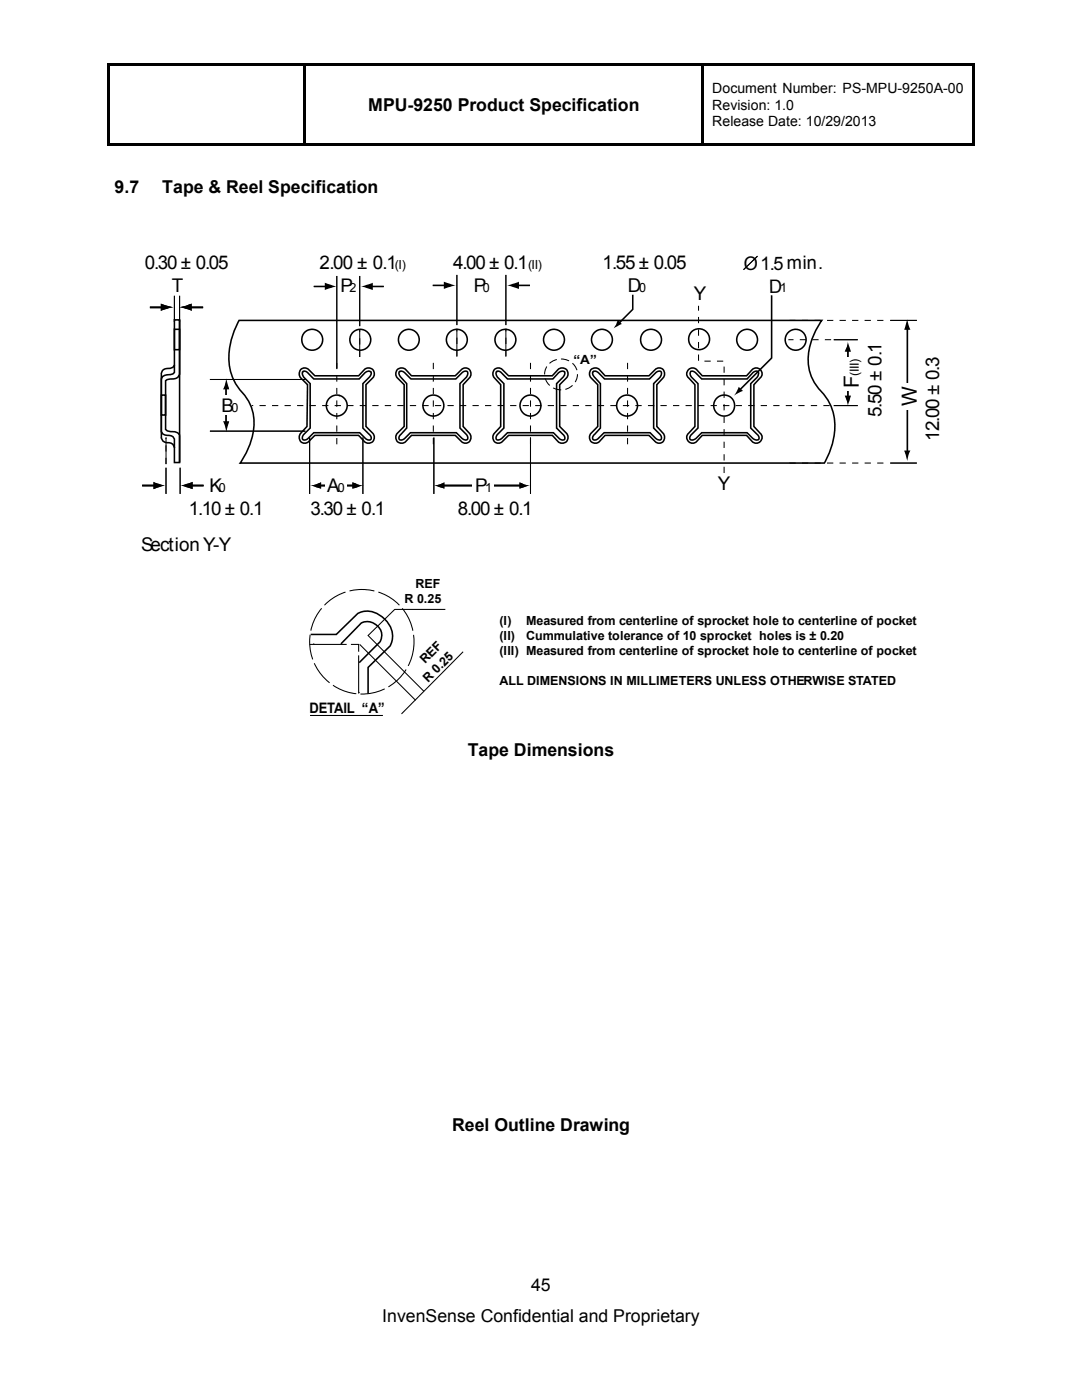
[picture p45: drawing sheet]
<svg xmlns="http://www.w3.org/2000/svg" width="216mm" height="279mm" viewBox="0 0 216 279" stroke-linecap="round" stroke-linejoin="round" font-family="sans-serif">
<defs><g id="words">
<g font-size="4.2">
<text x="171.4" y="77.4" transform="rotate(-90 171.4 77.4)">F</text>
<text x="182.9" y="81" transform="rotate(-90 182.9 81)">W</text>
</g>
<g font-size="3.8">
<text x="28.9" y="53.7">0.30 ± 0.05</text>
<text x="90.4" y="53.8">4.00 ± 0.1</text>
<text x="120.2" y="53.7">1.55± 0.05</text>
<text x="34.3" y="58.2">T</text>
<text x="94.6" y="58.3">P</text>
<text x="125.3" y="58.2">D</text>
<text x="138.5" y="59.8">Y</text>
<text x="44.2" y="82.3">B</text>
<text x="175.9" y="83.2" transform="rotate(-90 175.9 83.2)">5.50 ± 0.1</text>
<text x="187.4" y="87.9" transform="rotate(-90 187.4 87.9)">12.00 ± 0.3</text>
<text x="41.8" y="98.2">K</text>
<text x="65.3" y="98.3">A</text>
<text x="94.8" y="98.2">P</text>
<text x="143.3" y="97.7">Y</text>
<text x="37.7" y="102.7">1.10 ± 0.1</text>
<text x="62" y="102.8">3.30± 0.1</text>
<text x="91.4" y="102.7">8.00± 0.1</text>
<text x="28.2" y="110">SectionY-Y</text>
</g>
<g font-size="3.7">
<text x="63.8" y="53.7">2.00 ± 0.1</text>
<text x="148.4" y="53.9" transform="rotate(-1 148.4 53.9)">O1.5 min.</text>
<text x="67.9" y="58.2">P</text>
<text x="153.5" y="58.4" transform="rotate(-1 153.5 58.4)">D</text>
</g>
<g font-size="3.5">
<text x="73.5" y="22.2">MPU-9250 Product Specification</text>
<text x="22.9" y="38.6">9.7</text>
<text x="32.4" y="38.6">Tape &amp; Reel Specification</text>
<text x="93.3" y="150.9">Tape Dimensions</text>
<text x="90.2" y="225.7">Reel Outline Drawing</text>
<text x="106" y="257.6">45</text>
<text x="76.3" y="263.8">InvenSense Confidential and Proprietary</text>
</g>
<text font-size="2.9" x="61.7" y="142.3">DETAIL “A”</text>
<g font-size="2.8">
<text x="142.1" y="18.6">Document Number: PS-MPU-9250A-00</text>
<text x="142.1" y="21.9">Revision: 1.0</text>
<text x="142.1" y="25.1">Release Date: 10/29/2013</text>
</g>
<g font-size="2.5">
<text x="78.8" y="53.7">(I)</text>
<text x="105.4" y="53.8">(II)</text>
<text x="69.7" y="58.2">2</text>
<text x="96.4" y="58.3">0</text>
<text x="127.5" y="58.2">0</text>
<text x="155.7" y="58.3" transform="rotate(-1 155.7 58.3)">1</text>
<text x="114.4" y="72.6">“A”</text>
<text x="171.4" y="75" transform="rotate(-90 171.4 75)">(III)</text>
<text x="46.2" y="82.3">0</text>
<text x="43.7" y="98.2">0</text>
<text x="67.4" y="98.3">0</text>
<text x="96.8" y="98.2">1</text>
<text x="82.9" y="117.3">REF</text>
<text x="80.7" y="120.3">R 0.25</text>
<text x="99.7" y="124.8">(I)</text>
<text x="105" y="124.8">Measured from centerline of sprocket hole to centerline of pocket</text>
<text x="99.7" y="127.8">(II)</text>
<text x="99.7" y="130.8">(III) Measured from centerline of sprocket hole to centerline of pocket</text>
<text x="105" y="127.8">Cummulative tolerance of 10 sprocket holes is ± 0.20</text>
<text x="84.8" y="132.6" transform="rotate(-45 84.8 132.6)">REF</text>
<text x="85.4" y="136.3" transform="rotate(-45 85.4 136.3)">R 0.25</text>
<text x="99.7" y="136.8">ALL DIMENSIONS IN MILLIMETERS UNLESS OTHERWISE STATED</text>
</g>
</g></defs>
<g fill="#000">
<path d="M21.4 12.7h.5v.5h-.5zM21.4 12.7h173.1v.5h-173.1zM193.9 12.7h.6v.5h-.6zM21.4 13.2h.5v15.9h-.5zM21.4 28.6h39.2v.5h-39.2zM60.6 13.2h.5v15.9h-.5zM61.1 28.6h78.9v.5h-78.9zM140 13.2h.5v15.9h-.5zM140.5 28.6h53.4v.5h-53.4zM193.9 13.2h.6v15.9h-.6zM193.9 28.6h.6v.5h-.6zM45.1 75.5l.6 2.2h-1.2l.3-.7z"/>
<path d="M45.1 76l.5 1.6h-.9l.3-.8zM169.2 68.1l.6 2.1h-1.2l.4-.9zM169.2 68.5l.5 1.6h-.9zM168.8 79.1h.9l-.5 1.5zM44.7 84.2h.9l-.5 1.7-.1-.9zM44.5 84.1h1.2l-.6 2.2-.2-1.2zM168.6 79h1.2l-.6 2z"/>
</g>
<g fill="none" stroke="#000" stroke-width=".31">
<path d="M32.2 78.8h.8v4h-.8zM34.8 63.8h1v10.1a1.4 1.4 0 0 1-1.4 1.7l-.8 .1-.6 .3v9a.76 .76 0 0 0 .8 1.1 2.18 2.18 0 0 1 1.9 .5l.1 .3v5.4h-1v-3.7a1.26 1.26 0 0 0-1.3-1.7l-.6-.1a.86 .86 0 0 1-.7-.8v-9.3a1.41 1.41 0 0 1 1.3-1.9l.8-.1 .5-.4zM34.8 72.8a.75 .75 0 0 1-.6 .7l-1.4 .2a1.04 1.04 0 0 0-.6 1v12.7M34.8 65.7h1v4.1h-1zM35.8 63.8v28.5M45.1 77.3v7.2M47.7 63.9h116.3a13.7 13.7 0 0 0-2.5 9.8l.4 1.5 .8 1.5 1.2 1.4a10.8 10.8 0 0 1 2 11.3l-1.4 3h-116.6a14.3 14.3 0 0 0 2.7-9.7l-.5-1.5-.7-1.4-1.1-1.5a11.1 11.1 0 0 1-1.9-11.3zM60 73.7a1.39 1.39 0 0 1 2.1 .6l.7 .7h8.8l.1-.2a3.1 3.1 0 0 1 1.6-1.4 1.22 1.22 0 0 1 1.3 .9 1.22 1.22 0 0 1-.5 1.4l-1.1 1.1v8.3l1.4 1.4a1.18 1.18 0 0 1-.1 1.7 1.18 1.18 0 0 1-1.7-.2l-1-1.1h-8.8l-.1 .1a3.5 3.5 0 0 1-1.7 1.4 1.23 1.23 0 0 1-1.3-.8 1.23 1.23 0 0 1 .6-1.4l1-1.1 .1-8.3-.3-.3a3.2 3.2 0 0 1-1.4-1.7zM60.4 74.2a.98 .98 0 0 1 1.2 .4l1 1h9.1l.1-.1a2.6 2.6 0 0 1 1.9-1.4l.2 .1a.82 .82 0 0 1-.4 1.3l-1.1 1.1v8.8l.5 .6a1.98 1.98 0 0 1 1.2 1.5l-.1 .2a1.29 1.29 0 0 1-1.6-.7l-.6-.6h-9.2l-.5 .4a1.72 1.72 0 0 1-1.5 1l-.2-.1a1.31 1.31 0 0 1 .8-1.5l.7-.8v-8.8l-.2-.2a2.76 2.76 0 0 1-1.4-2zM79.3 73.7a1.4 1.4 0 0 1 2.1 .6l.7 .7h8.7l.2-.2a3.5 3.5 0 0 1 1.7-1.4 1.22 1.22 0 0 1 1.2 .9 1.22 1.22 0 0 1-.5 1.4l-1 1.1v8.3l1.3 1.4a1.15 1.15 0 0 1-.1 1.7 1.15 1.15 0 0 1-1.7-.2l-1.1-1.1h-8.7l-.1 .1a3.1 3.1 0 0 1-1.7 1.4 1.22 1.22 0 0 1-1.3-.8 1.22 1.22 0 0 1 .6-1.4l1-1.1v-8.3l-.2-.3a3.4 3.4 0 0 1-1.4-1.7l.1-.7zM79.7 74.2a1.43 1.43 0 0 1 1.6 .8l.7 .6h9l.1-.1a2.89 2.89 0 0 1 1.9-1.4l.2 .1a1.44 1.44 0 0 1-.7 1.6l-.7 .8v8.8l.1 .2a2.89 2.89 0 0 1 1.4 1.9l-.1 .2a1.32 1.32 0 0 1-1.5-.7l-.6-.6h-9.2l-.1 .1a2.71 2.71 0 0 1-1.9 1.3l-.2-.1a1.02 1.02 0 0 1 .5-1.2l1-1.1v-8.8l-.5-.6a1.76 1.76 0 0 1-1-1.8zM98.7 73.7a1.39 1.39 0 0 1 2.1 .6l.7 .7h8.7l.2-.2a2.92 2.92 0 0 1 1.6-1.4 1.22 1.22 0 0 1 1.3 .9 1.22 1.22 0 0 1-.6 1.4l-1 1.1v8.3l1.3 1.4a1.18 1.18 0 0 1-.1 1.7 1.18 1.18 0 0 1-1.7-.2l-1-1.1h-8.7l-.2 .1a3.5 3.5 0 0 1-1.7 1.4 1.22 1.22 0 0 1-1.2-.8 1.22 1.22 0 0 1 .5-1.4l1-1.1v-8.3l-.3-.3a2.81 2.81 0 0 1-1.2-2.1z"/>
<path d="M99.1 74.2a.98 .98 0 0 1 1.2 .4l1 1h9l.2-.1a2.52 2.52 0 0 1 1.8-1.4l.2 .1a.85 .85 0 0 1-.3 1.3l-1.1 1.1v8.8l.5 .6a2 2 0 0 1 1.1 1.5l-.1 .2a1.29 1.29 0 0 1-1.5-.7l-.7-.6h-9.1l-.2 .1a2.71 2.71 0 0 1-1.8 1.3 .76 .76 0 0 1 .1-1.3l1.1-1.1v-8.8l-.1-.2a2.76 2.76 0 0 1-1.4-2zM117.9 73.7a1.39 1.39 0 0 1 2.2 .6l.6 .7h8.8l.2-.2a3.5 3.5 0 0 1 1.7-1.4 1.23 1.23 0 0 1 1.2 .9 1.23 1.23 0 0 1-.6 1.4l-.9 1.1v8.3l1.2 1.4a1.15 1.15 0 0 1 0 1.7 1.15 1.15 0 0 1-1.7-.2l-1.1-1.1h-8.8l-.1 .1a2.98 2.98 0 0 1-1.6 1.4 1.22 1.22 0 0 1-1.3-.8 1.22 1.22 0 0 1 .5-1.4l1.1-1.1v-8.3l-.3-.3a2.67 2.67 0 0 1-1.4-2.1zM118.3 74.2a1.41 1.41 0 0 1 1.7 .8l.6 .6h9l.2-.1a2.89 2.89 0 0 1 1.9-1.4l.2 .1a1.44 1.44 0 0 1-.7 1.6l-.8 .8v8.8l.2 .2a2.89 2.89 0 0 1 1.4 1.9l-.1 .2a1.31 1.31 0 0 1-1.5-.7l-.7-.6h-9.2l-.4 .4a1.73 1.73 0 0 1-1.5 1l-.3-.1a1.01 1.01 0 0 1 .5-1.2l1-1.1v-8.8l-.5-.6a1.75 1.75 0 0 1-1-1.8zM137.4 73.7a1.33 1.33 0 0 1 2.1 .6l.6 .7h8.9l.1-.2a2.97 2.97 0 0 1 1.6-1.4 1.2 1.2 0 0 1 1.3 .9 1.2 1.2 0 0 1-.6 1.4l-1 1.1v8.3l1.3 1.4a1.15 1.15 0 0 1 0 1.7 1.15 1.15 0 0 1-1.7-.2l-1-1.1h-8.9l-.1 .1a2.97 2.97 0 0 1-1.6 1.4 1.2 1.2 0 0 1-1.3-.8 1.2 1.2 0 0 1 .6-1.4l1-1.1v-8.3l-.7-.7a1.81 1.81 0 0 1-1-1.7zM137.7 74.2h.1zM137.8 74.2a1.37 1.37 0 0 1 1.6 .8l.6 .6h9.1l.1-.1a2.54 2.54 0 0 1 1.9-1.4l.2 .1a1.68 1.68 0 0 1-.9 1.8l-.6 .6v8.8l.6 .7a1.77 1.77 0 0 1 1.1 1.4 .84 .84 0 0 1-1.4-.1l-1-1h-9.1l-.1 .1a2.65 2.65 0 0 1-1.9 1.3l-.3-.1a1 1 0 0 1 .5-1.2l1.1-1.1v-8.8l-.2-.2a3.6 3.6 0 0 1-1.4-1.7zM169.2 69.8v9.6M32.2 87.3a1.04 1.04 0 0 0 .7 .9l.6 .1a1.1 1.1 0 0 1 1.3 1.1M62 126.6h5.1l3.2-3.1a3.7 3.7 0 0 1 5.4-.8 4.7 4.7 0 0 1 2.3 5.8l-.2 .4-4.4 4.3v5.2M68 128.5l3.6-3.6a2.11 2.11 0 0 1 3-.5 2.59 2.59 0 0 1 1.2 3.7l-4.1 4.1"/>
<circle cx="62.3" cy="67.8" r="2.1"/>
<circle cx="71.9" cy="67.8" r="2.09"/>
<circle cx="81.6" cy="67.8" r="2.08"/>
<circle cx="91.2" cy="67.8" r="2.08"/>
<circle cx="100.8" cy="67.8" r="2.09"/>
<circle cx="110.5" cy="67.8" r="2.09"/>
<circle cx="120.1" cy="67.8" r="2.08"/>
<circle cx="129.9" cy="67.8" r="2.1"/>
<circle cx="139.5" cy="67.7" r="2.1"/>
<circle cx="149.1" cy="67.8" r="2.08"/>
<circle cx="158.8" cy="67.8" r="2.08"/>
<circle cx="67.2" cy="80.9" r="2.08"/>
<circle cx="86.5" cy="80.9" r="2.09"/>
<circle cx="105.8" cy="80.9" r="2.09"/>
<circle cx="125.1" cy="80.9" r="2.09"/>
<circle cx="144.5" cy="80.9" r="2.09"/>
</g>
<path d="M41.9 75.7h19M45.1 77.3v7.2M169.2 69.8v9.6M41.9 86h19M61.9 142.8h14.5" fill="none" stroke="#000" stroke-width=".2"/>
<path d="M41.9 75.7h19M41.9 86h19M61.8 128.6h7.4M62.5 128.5h.1M70 128.6h1.6v1.5M71.6 130.8v7.6M71.6 138.2h.1M71.8 128.6l11.1 11.2M88.9 121.6h-10.1l-5.4 5.2 11.2 11.2M92.4 130.1l-12.3 12.4M61.9 142.8h14.5" fill="none" stroke="#000" stroke-width=".21"/>
<circle cx="72.2" cy="128.1" r="10.4" fill="none" stroke="#000" stroke-width=".21" stroke-dasharray="5 .8" stroke-linecap="butt"/>
<path d="M109.6 72.5a3.3 3.3 0 0 1 3.8-.6 3.3 3.3 0 0 1 1.8 3.4 3.3 3.3 0 0 1-4.1 2.4 3.3 3.3 0 0 1-2.2-4.2z" fill="none" stroke="#000" stroke-width=".21" stroke-dasharray="1.7 .8" stroke-linecap="butt"/>
<path d="M43.9 79h2.5v3.8h-2.5z" fill="#fff"/>
<path d="M61.8 87.3v11.3M63.6 96.9h7.2M72.4 87.3v11.3" fill="none" stroke="#000" stroke-width=".2"/>
<path d="M61.8 87.3v11.3M72.4 87.3v11.3" fill="none" stroke="#000" stroke-width=".21"/>
<path d="M61.9 96.9l1.1-.2 1.1-.4v1.2zM70.3 96.3l1.1 .4 1.1 .2-2.2 .6z" fill="#000"/>
<path d="M63.6 96.9h7.2" fill="none" stroke="#000" stroke-width=".42"/>
<path d="M64.9 94.7h4.4v3.9h-4.4z" fill="#fff"/>
<path d="M67.2 88.7v-16.6M86.5 88.7v-16.6M105.9 88.7v-16.6M125.2 88.7v-16.6M144.5 94.4v-22.3h-5.1v-11.1M165.5 80.9h-115.3" fill="none" stroke="#000" stroke-width=".21" stroke-dasharray="1.3 1.3" stroke-linecap="butt"/>
<path d="M86.6 87.3v11.3M88.2 96.9h15.9M105.9 87.3v11.3" fill="none" stroke="#000" stroke-width=".2"/>
<path d="M86.6 87.3v11.3M105.9 87.3v11.3" fill="none" stroke="#000" stroke-width=".21"/>
<path d="M86.6 96.9l1.1-.2 1-.4v1.2zM103.7 96.3l.9 .4 1.1 .2-2 .6z" fill="#000"/>
<path d="M88.2 96.9h15.9" fill="none" stroke="#000" stroke-width=".42"/>
<path d="M94.3 95h4.4v3.9h-4.4z" fill="#fff"/>
<path d="M67.2 55.1v18.4M71.8 55.1v10" fill="none" stroke="#000" stroke-width=".2"/>
<path d="M67.2 55.1v18.4M71.8 55.1v10" fill="none" stroke="#000" stroke-width=".21"/>
<path d="M75 54h4.3v3.9h-4.3z" fill="#fff"/>
<path d="M62.6 57.2h2.7M73.9 57.2h2.7M166.4 67.8h4.8M35.9 93.3v5.3M166.4 80.9h4.8" fill="none" stroke="#000" stroke-width=".2"/>
<path d="M64.9 56.6l1.9 .6-1.9 .5zM64.8 56.4l2.5 .8-2.5 .7zM71.9 57.2l2.5-.8v1.5zM72.4 57.2l1.9-.6v1.1z" fill="#000"/>
<path d="M62.6 57.2h2.7M73.9 57.2h2.7" fill="none" stroke="#000" stroke-width=".31"/>
<path d="M166.4 67.8h4.8M35.9 93.3v5.3M166.4 80.9h4.8" fill="none" stroke="#000" stroke-width=".21"/>
<path d="M165.8 67.8h-8.5" fill="none" stroke="#000" stroke-width=".21" stroke-dasharray="1.3 1.3" stroke-linecap="butt"/>
<path d="M43.8 100h4.2v3.9h-4.2z" fill="#fff"/>
<path d="M28.3 96.9h2.8M33.1 93.3v5.3M37.9 96.9h2.7" fill="none" stroke="#000" stroke-width=".2"/>
<path d="M30.6 96.2l2.4 .7-2.4 .7zM35.9 96.9l2.5-.7v1.4z" fill="#000"/>
<path d="M28.3 96.9h2.8M37.9 96.9h2.7" fill="none" stroke="#000" stroke-width=".42"/>
<path d="M33.1 93.3v5.3" fill="none" stroke="#000" stroke-width=".21"/>
<path d="M167.9 71.2h2.9v6.7h-2.9z" fill="#fff"/>
<path d="M177.6 63.9h5.3M181.1 65.4v24.9M177.6 92.4h5.3" fill="none" stroke="#000" stroke-width=".2"/>
<path d="M181.1 63.7l.6 2.1h-1.3zM181.1 64.2l.1 .8 .3 .7h-1zM180.5 90h1l-.3 .7-.1 .9zM180.4 89.9h1.3l-.3 .7-.3 1.4z" fill="#000"/>
<path d="M181.1 65.4v24.9" fill="none" stroke="#000" stroke-width=".31"/>
<path d="M177.6 63.9h5.3M177.6 92.4h5.3" fill="none" stroke="#000" stroke-width=".21"/>
<path d="M179.4 76.6h2.8v5.3h-2.8z" fill="#fff"/>
<path d="M176.3 63.9h-19.1M176.3 92.4h-19.1" fill="none" stroke="#000" stroke-width=".21" stroke-dasharray="1.3 1.3" stroke-linecap="butt"/>
<path d="M91.2 54.9v10M100.9 54.9v10" fill="none" stroke="#000" stroke-width=".2"/>
<path d="M91.2 54.9v10M100.9 54.9v10" fill="none" stroke="#000" stroke-width=".21"/>
<path d="M93.8 54.3h4.2v3.8h-4.2z" fill="#fff"/>
<path d="M34.8 59v5.3M35.8 59v5.3M86.4 57h2.7M103 57h2.7M29.9 61.3h2.7M37.8 61.3h2.7M71.8 65.7v5.5M91.2 65.6v5.5M100.9 65.6v5.5M33.1 87.3v5.3" fill="none" stroke="#000" stroke-width=".2"/>
<path d="M88.7 56.4l1.8 .6-1.8 .5zM88.6 56.2l2.5 .8-2.5 .7zM101 57l2.5-.8v1.5zM101.6 57l1.8-.6v1.1zM148.4 53.8l2.8-2.7zM32.1 60.6l2.5 .7-2.5 .8zM35.8 61.3l2.4-.7v1.5zM123.3 63.8l.8 .9-1.7 .9zM147.4 77.2l.9 .8-1.8 1z" fill="#000"/>
<path d="M86.4 57h2.7M103 57h2.7M126.3 58.8v2.9l-2.9 2.9M154 58.9v12.6l-6.5 6.4" fill="none" stroke="#000" stroke-width=".31"/>
<path d="M71.8 71.2v-5.5M91.2 71.1v-5.5M100.9 71.1v-5.5M33.1 92.6v-5.3" fill="none" stroke="#000" stroke-width=".21" stroke-dasharray="1.3 1.3" stroke-linecap="butt"/>
<path d="M34.8 59v5.3M35.8 59v5.3M151.2 51.1l-2.8 2.7" fill="none" stroke="#000" stroke-width=".21"/>
<path d="M29.9 61.3h2.7M37.8 61.3h2.7" fill="none" stroke="#000" stroke-width=".42"/>
<use href="#words"/>
</svg>
